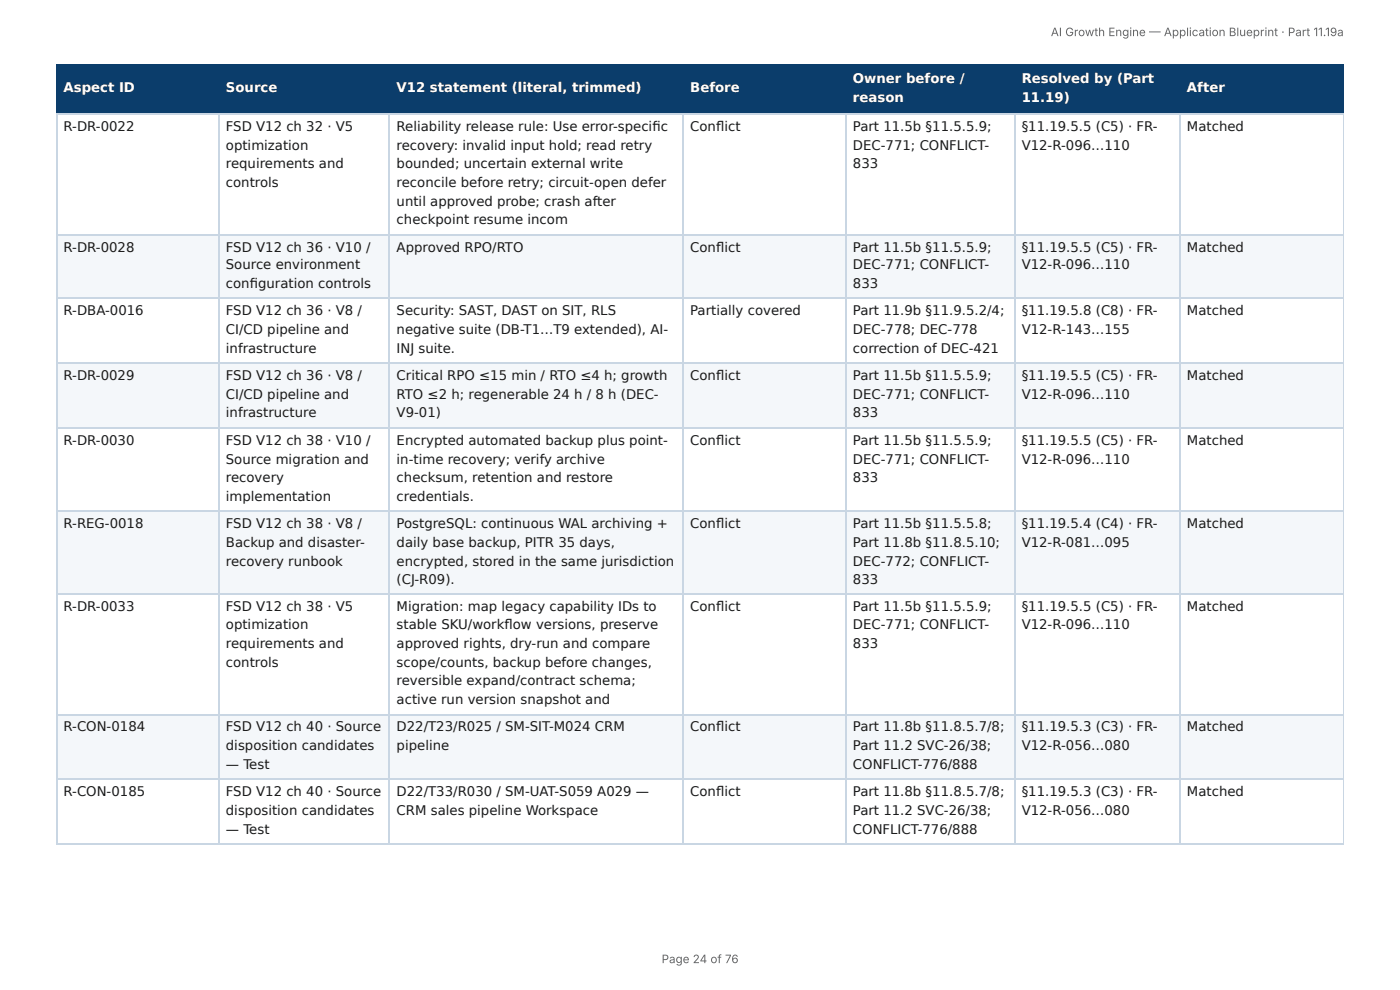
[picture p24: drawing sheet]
<svg xmlns="http://www.w3.org/2000/svg" width="297mm" height="210mm" viewBox="0 0 297 210" stroke-linecap="round" stroke-linejoin="round" font-family="sans-serif">
<defs><g id="words">
<g font-size="2.8" fill="#fff">
<text x="181.2" y="17.7">Owner before /</text>
<text x="217" y="17.7">Resolved by (Part</text>
<text x="13.5" y="19.6">Aspect ID</text>
<text x="48" y="19.6">Source</text>
<text x="84.2" y="19.6">V12 statement (literal, trimmed)</text>
<text x="146.6" y="19.6">Before</text>
<text x="181.2" y="21.7">reason</text>
<text x="217" y="21.7">11.19)</text>
<text x="252.1" y="19.6">After</text>
</g>
<g font-size="2.8" fill="#1a1a1a">
<text x="13.5" y="27.8">R-DR-0022</text>
<text x="48" y="27.8">FSD V12 ch 32 · V5</text>
<text x="84.2" y="27.8">Reliability release rule: Use error-specifi c</text>
<text x="146.6" y="27.8">Confl ict</text>
<text x="181.2" y="27.8">Part 11.5b §11.5.5.9;</text>
<text x="217" y="27.8">§11.19.5.5 (C5) · FR-</text>
<text x="252.1" y="27.8">Matched</text>
<text x="48" y="31.8">optimization</text>
<text x="48" y="35.7">requirements and</text>
<text x="84.2" y="31.8">recovery: invalid input hold; read retry</text>
<text x="84.2" y="35.7">bounded; uncertain external write</text>
<text x="181.2" y="31.8">DEC-771; CONFLICT-</text>
<text x="181.2" y="35.7">833</text>
<text x="217" y="31.8">V12-R-096…110</text>
<text x="48" y="39.7">controls</text>
<text x="84.2" y="39.7">reconcile before retry; circuit-open defer</text>
<text x="84.2" y="43.7">until approved probe; crash after</text>
<text x="84.2" y="47.6">checkpoint resume incom</text>
<text x="13.5" y="53.4">R-DR-0028</text>
<text x="48" y="53.4">FSD V12 ch 36 · V10 /</text>
<text x="84.2" y="53.4">Approved RPO/RTO</text>
<text x="146.6" y="53.4">Confl ict</text>
<text x="181.2" y="53.4">Part 11.5b §11.5.5.9;</text>
<text x="217" y="53.4">§11.19.5.5 (C5) · FR-</text>
<text x="252.1" y="53.4">Matched</text>
<text x="48" y="57.2">Source environment</text>
<text x="181.2" y="57.2">DEC-771; CONFLICT-</text>
<text x="217" y="57.2">V12-R-096…110</text>
<text x="48" y="61.1">confi guration controls</text>
<text x="181.2" y="61.1">833</text>
<text x="13.5" y="66.9">R-DBA-0016</text>
<text x="48" y="66.9">FSD V12 ch 36 · V8 /</text>
<text x="48" y="70.9">CI/CD pipeline and</text>
<text x="84.2" y="66.9">Security: SAST, DAST on SIT, RLS</text>
<text x="84.2" y="70.9">negative suite (DB-T1…T9 extended), AI-</text>
<text x="146.6" y="66.9">Partially covered</text>
<text x="181.2" y="66.9">Part 11.9b §11.9.5.2/4;</text>
<text x="181.2" y="70.9">DEC-778; DEC-778</text>
<text x="217" y="66.9">§11.19.5.8 (C8) · FR-</text>
<text x="217" y="70.9">V12-R-143…155</text>
<text x="252.1" y="66.9">Matched</text>
<text x="48" y="74.9">infrastructure</text>
<text x="84.2" y="74.9">INJ suite.</text>
<text x="181.2" y="74.9">correction of DEC-421</text>
<text x="13.5" y="80.7">R-DR-0029</text>
<text x="48" y="80.7">FSD V12 ch 36 · V8 /</text>
<text x="84.2" y="80.7">Critical RPO ≤15 min / RTO ≤4 h; growth</text>
<text x="146.6" y="80.7">Confl ict</text>
<text x="181.2" y="80.7">Part 11.5b §11.5.5.9;</text>
<text x="217" y="80.7">§11.19.5.5 (C5) · FR-</text>
<text x="252.1" y="80.7">Matched</text>
<text x="48" y="84.7">CI/CD pipeline and</text>
<text x="48" y="88.6">infrastructure</text>
<text x="84.2" y="84.7">RTO ≤2 h; regenerable 24 h / 8 h (DEC-</text>
<text x="84.2" y="88.6">V9-01)</text>
<text x="181.2" y="84.7">DEC-771; CONFLICT-</text>
<text x="181.2" y="88.6">833</text>
<text x="217" y="84.7">V12-R-096…110</text>
<text x="13.5" y="94.5">R-DR-0030</text>
<text x="48" y="94.5">FSD V12 ch 38 · V10 /</text>
<text x="84.2" y="94.5">Encrypted automated backup plus point-</text>
<text x="146.6" y="94.5">Confl ict</text>
<text x="181.2" y="94.5">Part 11.5b §11.5.5.9;</text>
<text x="217" y="94.5">§11.19.5.5 (C5) · FR-</text>
<text x="252.1" y="94.5">Matched</text>
<text x="48" y="98.4">Source migration and</text>
<text x="84.2" y="98.4">in-time recovery; verify archive</text>
<text x="181.2" y="98.4">DEC-771; CONFLICT-</text>
<text x="217" y="98.4">V12-R-096…110</text>
<text x="48" y="102.4">recovery</text>
<text x="48" y="106.4">implementation</text>
<text x="84.2" y="102.4">checksum, retention and restore</text>
<text x="84.2" y="106.4">credentials.</text>
<text x="181.2" y="102.4">833</text>
<text x="13.5" y="112.2">R-REG-0018</text>
<text x="48" y="112.2">FSD V12 ch 38 · V8 /</text>
<text x="84.2" y="112.2">PostgreSQL: continuous WAL archiving +</text>
<text x="146.6" y="112.2">Confl ict</text>
<text x="181.2" y="112.2">Part 11.5b §11.5.5.8;</text>
<text x="217" y="112.2">§11.19.5.4 (C4) · FR-</text>
<text x="252.1" y="112.2">Matched</text>
<text x="48" y="116.2">Backup and disaster-</text>
<text x="84.2" y="116.2">daily base backup, PITR 35 days,</text>
<text x="181.2" y="116.2">Part 11.8b §11.8.5.10;</text>
<text x="217" y="116.2">V12-R-081…095</text>
<text x="48" y="120.1">recovery runbook</text>
<text x="84.2" y="120.1">encrypted, stored in the same jurisdiction</text>
<text x="84.2" y="124.1">(CJ-R09).</text>
<text x="181.2" y="120.1">DEC-772; CONFLICT-</text>
<text x="181.2" y="124.1">833</text>
<text x="13.5" y="129.6">R-DR-0033</text>
<text x="48" y="129.6">FSD V12 ch 38 · V5</text>
<text x="84.2" y="129.6">Migration: map legacy capability IDs to</text>
<text x="146.6" y="129.6">Confl ict</text>
<text x="181.2" y="129.6">Part 11.5b §11.5.5.9;</text>
<text x="217" y="129.6">§11.19.5.5 (C5) · FR-</text>
<text x="252.1" y="129.6">Matched</text>
<text x="48" y="133.6">optimization</text>
<text x="48" y="137.6">requirements and</text>
<text x="84.2" y="133.6">stable SKU/workfl ow versions, preserve</text>
<text x="84.2" y="137.6">approved rights, dry-run and compare</text>
<text x="181.2" y="133.6">DEC-771; CONFLICT-</text>
<text x="181.2" y="137.6">833</text>
<text x="217" y="133.6">V12-R-096…110</text>
<text x="48" y="141.6">controls</text>
<text x="84.2" y="141.6">scope/counts, backup before changes,</text>
<text x="84.2" y="145.5">reversible expand/contract schema;</text>
<text x="84.2" y="149.5">active run version snapshot and</text>
<text x="13.5" y="155.3">R-CON-0184</text>
<text x="48" y="155.3">FSD V12 ch 40 · Source</text>
<text x="84.2" y="155.3">D22/T23/R025 / SM-SIT-M024 CRM</text>
<text x="146.6" y="155.3">Confl ict</text>
<text x="181.2" y="155.3">Part 11.8b §11.8.5.7/8;</text>
<text x="217" y="155.3">§11.19.5.3 (C3) · FR-</text>
<text x="252.1" y="155.3">Matched</text>
<text x="48" y="159.3">disposition candidates</text>
<text x="84.2" y="159.3">pipeline</text>
<text x="181.2" y="159.3">Part 11.2 SVC-26/38;</text>
<text x="217" y="159.3">V12-R-056…080</text>
<text x="48" y="163.2">— Test</text>
<text x="181.2" y="163.2">CONFLICT-776/888</text>
<text x="13.5" y="169.1">R-CON-0185</text>
<text x="48" y="169.1">FSD V12 ch 40 · Source</text>
<text x="48" y="173">disposition candidates</text>
<text x="84.2" y="169.1">D22/T33/R030 / SM-UAT-S059 A029 —</text>
<text x="84.2" y="173">CRM sales pipeline Workspace</text>
<text x="146.6" y="169.1">Confl ict</text>
<text x="181.2" y="169.1">Part 11.8b §11.8.5.7/8;</text>
<text x="181.2" y="173">Part 11.2 SVC-26/38;</text>
<text x="217" y="169.1">§11.19.5.3 (C3) · FR-</text>
<text x="217" y="173">V12-R-056…080</text>
<text x="252.1" y="169.1">Matched</text>
<text x="48" y="177">— Test</text>
<text x="181.2" y="177">CONFLICT-776/888</text>
</g>
<g font-size="2.5" fill="#666">
<text x="223.2" y="7.7">AI Growth Engine — Application Blueprint · Part 11.19a</text>
<text x="140.5" y="204.5">Page 24 of 76</text>
</g>
</g></defs>
<g fill="#0b3d6b">
<path d="M12.2 14h34.4v10.1h-34.4z"/>
<path d="M46.6 14h36.2v10.1h-36.2z"/>
<path d="M82.8 14h62.5v10.1h-62.5z"/>
<path d="M145.3 14h34.4v10.1h-34.4z"/>
<path d="M179.7 14h35.9v10.1h-35.9z"/>
<path d="M215.6 14h35v10.1h-35z"/>
<path d="M250.6 14h34.8v10.1h-34.8z"/>
</g>
<g fill="#f4f7fa">
<path d="M12.2 49.7h34.4v13.8h-34.4z"/>
<path d="M46.6 49.7h36.2v13.8h-36.2z"/>
<path d="M82.8 49.7h62.5v13.8h-62.5z"/>
<path d="M145.3 49.7h34.4v13.8h-34.4z"/>
<path d="M179.7 49.7h35.9v13.8h-35.9z"/>
<path d="M215.6 49.7h35v13.8h-35z"/>
<path d="M250.6 49.7h34.8v13.8h-34.8z"/>
<path d="M12.2 77.3h34.4v13.5h-34.4z"/>
<path d="M46.6 77.3h36.2v13.5h-36.2z"/>
<path d="M82.8 77.3h62.5v13.5h-62.5z"/>
<path d="M145.3 77.3h34.4v13.5h-34.4z"/>
<path d="M179.7 77.3h35.9v13.5h-35.9z"/>
<path d="M215.6 77.3h35v13.5h-35z"/>
<path d="M250.6 77.3h34.8v13.5h-34.8z"/>
<path d="M12.2 108.5h34.4v17.7h-34.4z"/>
<path d="M46.6 108.5h36.2v17.7h-36.2z"/>
<path d="M82.8 108.5h62.5v17.7h-62.5z"/>
<path d="M145.3 108.5h34.4v17.7h-34.4z"/>
<path d="M179.7 108.5h35.9v17.7h-35.9z"/>
<path d="M215.6 108.5h35v17.7h-35z"/>
<path d="M250.6 108.5h34.8v17.7h-34.8z"/>
<path d="M12.2 151.9h34.4v13.5h-34.4z"/>
<path d="M46.6 151.9h36.2v13.5h-36.2z"/>
<path d="M82.8 151.9h62.5v13.5h-62.5z"/>
<path d="M145.3 151.9h34.4v13.5h-34.4z"/>
<path d="M179.7 151.9h35.9v13.5h-35.9z"/>
<path d="M215.6 151.9h35v13.5h-35z"/>
<path d="M250.6 151.9h34.8v13.5h-34.8z"/>
</g>
<path d="M11.9 13.9h273.5M12 13.8v10.5M46.4 13.8v10.5M82.7 13.8v10.5M145.1 13.8v10.5M179.8 13.8v10.5M215.5 13.8v10.5M250.7 13.8v10.5M11.9 24.2h273.5" fill="none" stroke="#0b3d6b" stroke-width=".26"/>
<path d="M285.3 13.8v10.5" fill="none" stroke="#0b3d6b" stroke-width=".21"/>
<g fill="none" stroke="#c9d6e3" stroke-width=".26">
<path d="M11.9 24.2h273.5M12 24.3v154.8M46.4 24.3v154.8M82.7 24.3v154.8M145.1 24.3v154.8M179.8 24.3v154.8M215.5 24.3v154.8M250.7 24.3v154.8M11.9 49.9h273.5M11.9 63.4h273.5M11.9 77.1h273.5M11.9 90.9h273.5"/>
<path d="M11.9 108.6h273.5M11.9 126.1h273.5M11.9 151.7h273.5M11.9 165.5h273.5M11.9 179.3h273.5"/>
</g>
<path d="M285.3 24.3v154.8" fill="none" stroke="#c9d6e3" stroke-width=".21"/>
<use href="#words"/>
</svg>
